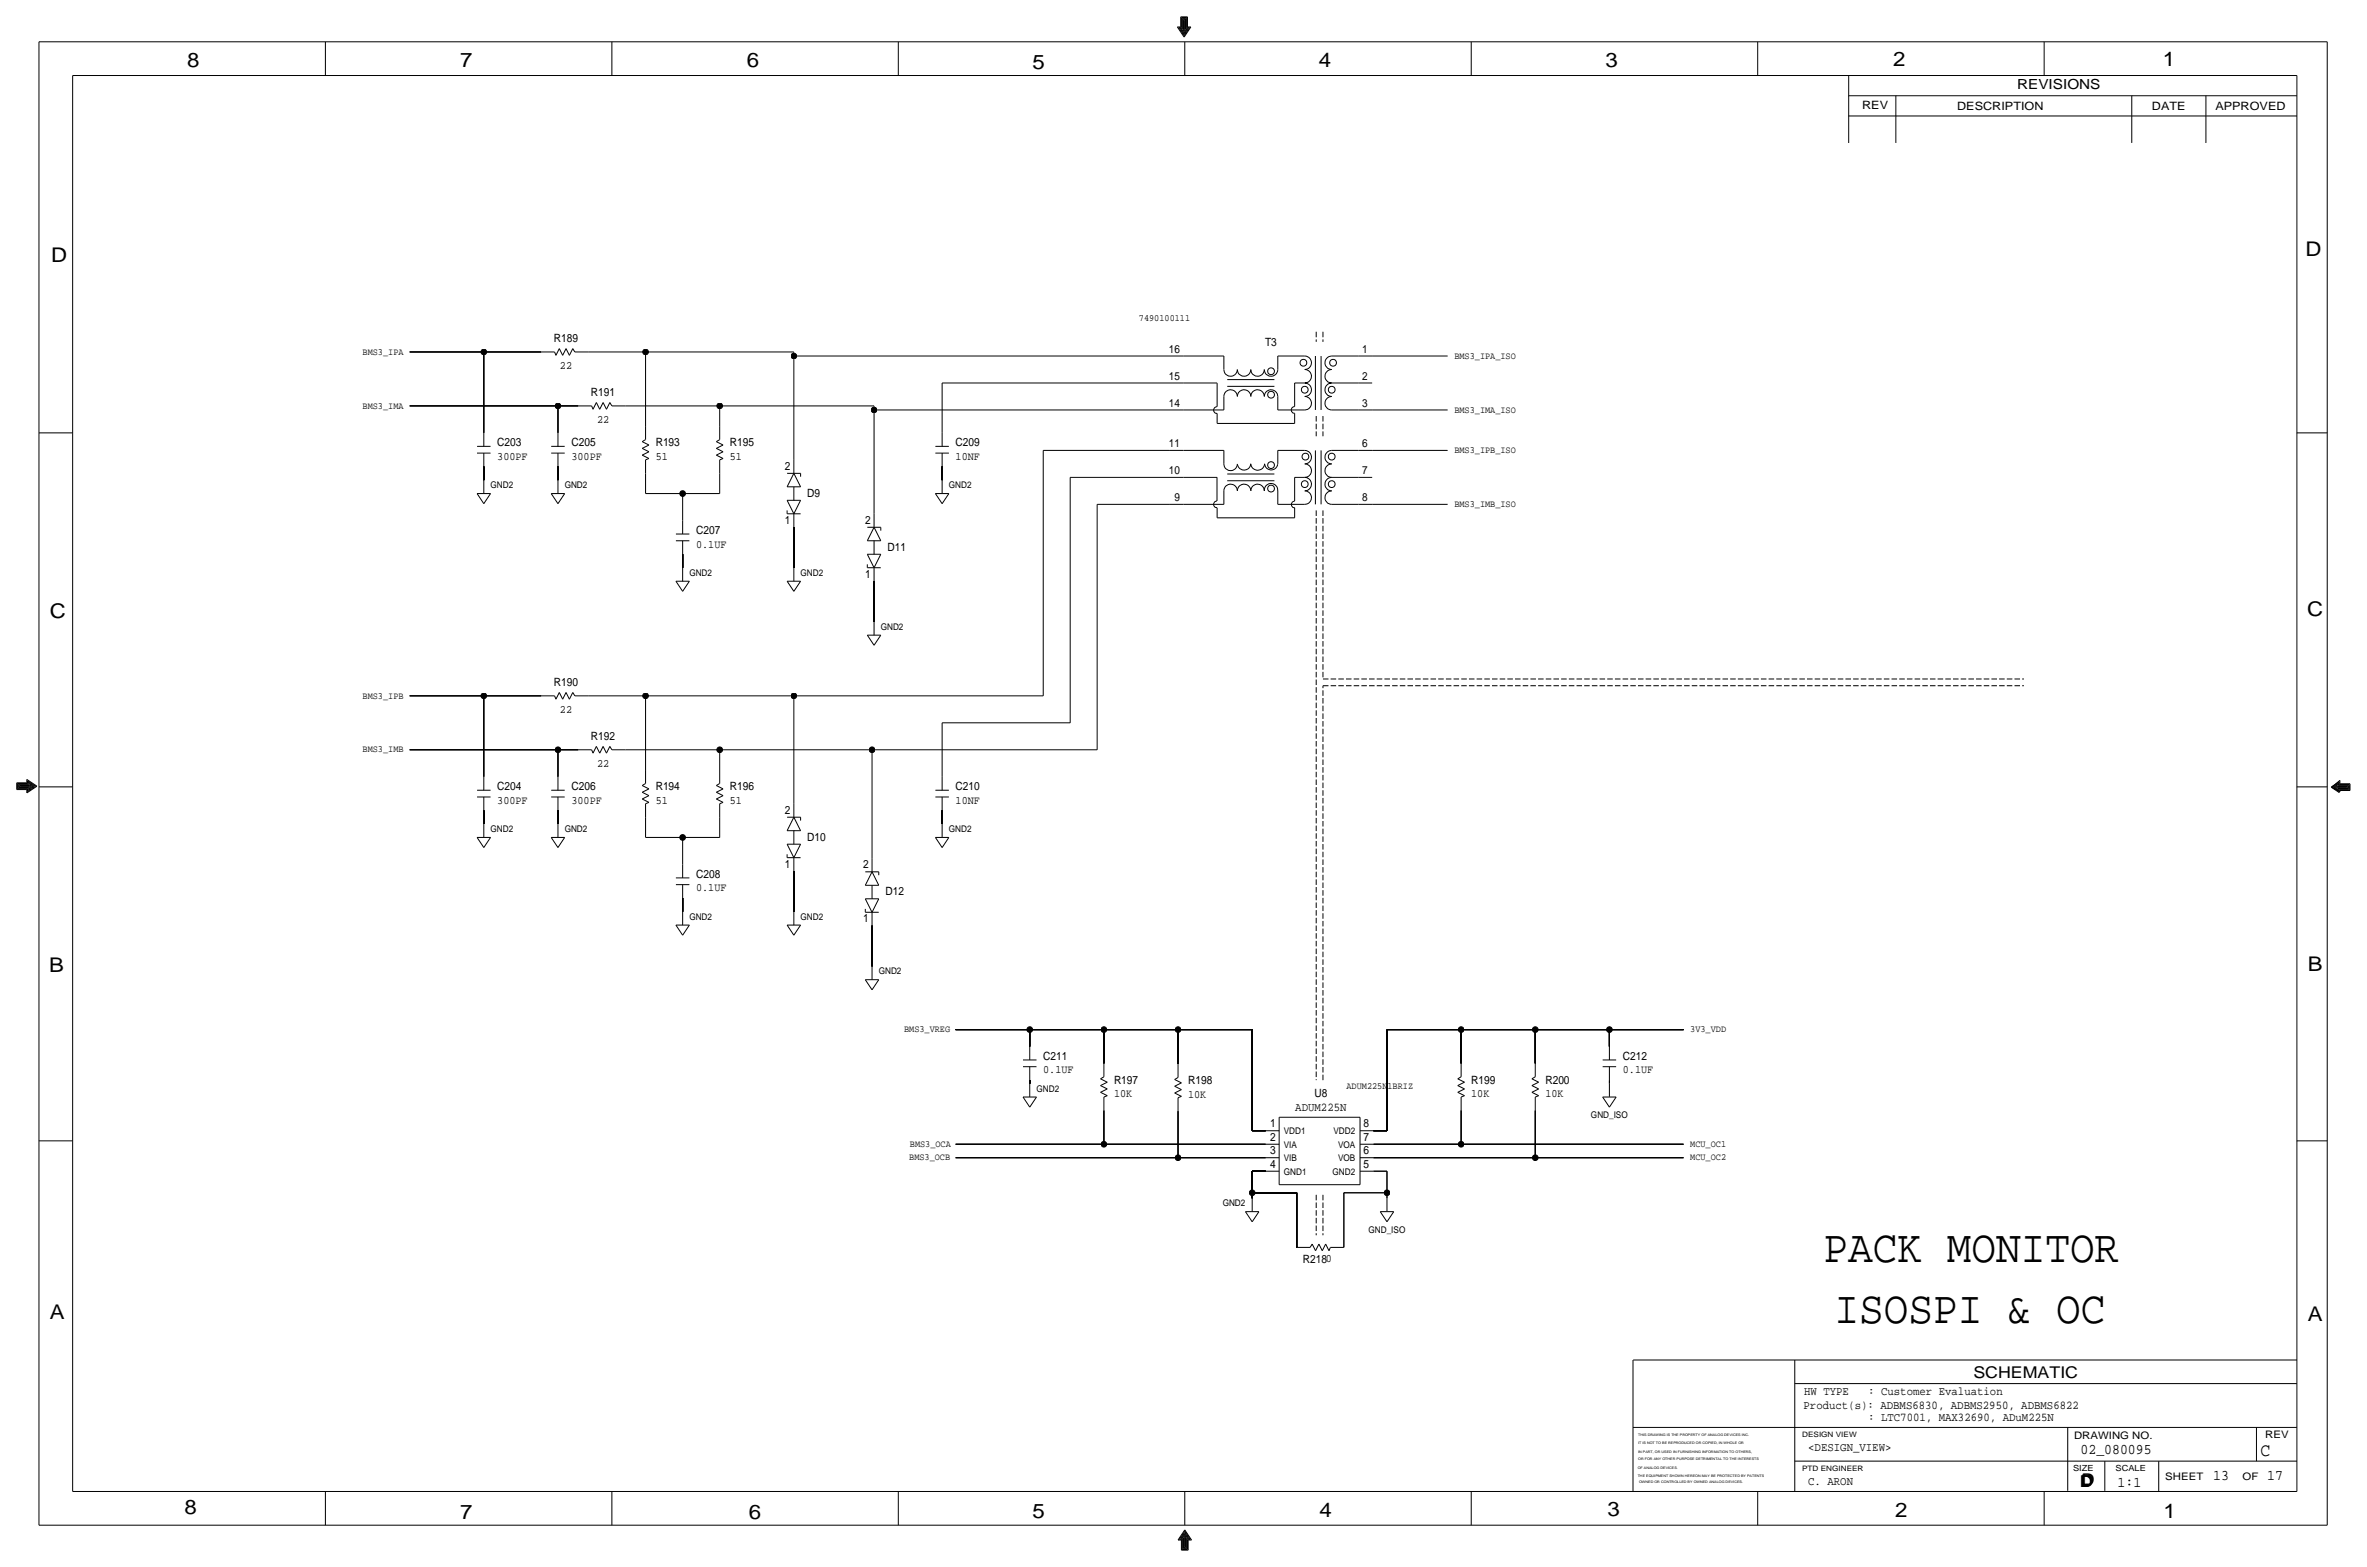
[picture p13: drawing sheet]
<svg xmlns="http://www.w3.org/2000/svg" width="892mm" height="590mm" viewBox="0 0 892 590" stroke-linecap="round" stroke-linejoin="round" font-family="sans-serif">
<defs><g id="words">
<g font-size="17.4">
<text x="687.1" y="475.5">PACK MONITOR</text>
<text x="691.3" y="498.3">ISOSPI &amp; OC</text>
</g>
<g font-size="7.6">
<text x="70.6" y="25.4">8</text>
<text x="173.4" y="25.4">7</text>
<text x="281.4" y="25.1">6</text>
<text x="389.1" y="26.2">5</text>
<text x="497" y="25.4">4</text>
<text x="605" y="25.1">3</text>
<text x="713.4" y="24.9">2</text>
<text x="815" y="24.9">1</text>
<text x="19.3" y="98.8">D</text>
<text x="868.9" y="96.5">D</text>
<text x="18.7" y="232.7">C</text>
<text x="869.4" y="232.2">C</text>
<text x="869.6" y="365.8">B</text>
<text x="18.5" y="366">B</text>
<text x="18.7" y="496.8">A</text>
<text x="869.6" y="497.6">A</text>
<text x="69.5" y="570.5">8</text>
<text x="173.4" y="572.3">7</text>
<text x="282.1" y="572.3">6</text>
<text x="389.1" y="571.8">5</text>
<text x="497.3" y="571.5">4</text>
<text x="605.7" y="571.2">3</text>
<text x="714.2" y="571.5">2</text>
<text x="815.3" y="572">1</text>
</g>
<text font-size="7" x="851.9" y="548.4">C</text>
<g font-size="6.1">
<text x="743.7" y="518.9">SCHEMATIC</text>
<text x="783.8" y="560.3">D</text>
<text x="784.3" y="559.8">D</text>
</g>
<g font-size="5.6">
<text x="784" y="547.9">02_080095</text>
<text x="834.1" y="557.5">13</text>
<text x="854.4" y="557.5">17</text>
<text x="798" y="560.1">1:1</text>
</g>
<text font-size="5.2" x="760.2" y="33.5">REVISIONS</text>
<g font-size="4.5">
<text x="488.1" y="418.3">ADUM225N</text>
<text x="679.9" y="525.5">HW TYPE</text>
<text x="704" y="525.5">: Customer Evaluation</text>
<text x="679.7" y="530.9">Product(s): ADBMS6830, ADBMS2950, ADBMS6822</text>
<text x="704" y="535.2">: LTC7001, MAX32690, ADuM225N</text>
<text x="681.4" y="546.6">&lt;DESIGN_VIEW&gt;</text>
<text x="681.4" y="559.3">C. ARON</text>
</g>
<g font-size="4.3">
<text x="701.8" y="41.1">REV</text>
<text x="737.6" y="41.4">DESCRIPTION</text>
<text x="811" y="41.4">DATE</text>
<text x="834.8" y="41.4">APPROVED</text>
<text x="208.7" y="128.8">R189</text>
<text x="476.8" y="130.3">T3</text>
<text x="211" y="138.9">22</text>
<text x="222.7" y="149.1">R191</text>
<text x="225" y="159.3">22</text>
<text x="187.4" y="168.1">C203</text>
<text x="187.4" y="173.2">300PF</text>
<text x="215.3" y="168.1">C205</text>
<text x="215.3" y="173.2">300PF</text>
<text x="247.1" y="168.1">R193</text>
<text x="247.1" y="173.2">51</text>
<text x="275" y="173.2">51</text>
<text x="275" y="168.1">R195</text>
<text x="360.1" y="168.1">C209</text>
<text x="360.1" y="173.2">10NF</text>
<text x="295.8" y="177">2</text>
<text x="304.2" y="187.2">D9</text>
<text x="295.8" y="197.4">1</text>
<text x="326" y="197.4">2</text>
<text x="262.3" y="201.2">C207</text>
<text x="262.3" y="206.2">0.1UF</text>
<text x="334.5" y="207.5">D11</text>
<text x="326" y="217.7">1</text>
<text x="208.7" y="258.3">R190</text>
<text x="211" y="268.5">22</text>
<text x="222.7" y="278.6">R192</text>
<text x="225" y="288.8">22</text>
<text x="187.4" y="297.7">C204</text>
<text x="215.3" y="297.7">C206</text>
<text x="247.1" y="297.7">R194</text>
<text x="275" y="297.7">R196</text>
<text x="360.1" y="297.7">C210</text>
<text x="187.4" y="302.8">300PF</text>
<text x="215.3" y="302.8">300PF</text>
<text x="247.1" y="302.8">51</text>
<text x="275" y="302.8">51</text>
<text x="360.1" y="302.8">10NF</text>
<text x="295.8" y="306.6">2</text>
<text x="304.2" y="316.7">D10</text>
<text x="295.8" y="326.9">1</text>
<text x="325.2" y="327.2">2</text>
<text x="262.3" y="330.7">C208</text>
<text x="262.3" y="335.8">0.1UF</text>
<text x="333.7" y="337.3">D12</text>
<text x="325.2" y="347.5">1</text>
<text x="393.1" y="399.3">C211</text>
<text x="611.6" y="399.3">C212</text>
<text x="393.1" y="404.4">0.1UF</text>
<text x="611.6" y="404.4">0.1UF</text>
<text x="419.8" y="413.3">10K</text>
<text x="419.8" y="408.2">R197</text>
<text x="447.8" y="413.5">10K</text>
<text x="447.8" y="408.4">R198</text>
<text x="495.3" y="413.3">U8</text>
<text x="554.4" y="413.3">10K</text>
<text x="554.4" y="408.2">R199</text>
<text x="582.4" y="413.3">10K</text>
<text x="582.4" y="408.2">R200</text>
<text x="478.6" y="424.7">1</text>
<text x="513.8" y="424.7">8</text>
<text x="478.6" y="429.8">2</text>
<text x="513.8" y="429.8">7</text>
<text x="478.6" y="434.8">3</text>
<text x="513.8" y="434.8">6</text>
<text x="478.6" y="439.9">4</text>
<text x="513.8" y="439.9">5</text>
<text x="490.9" y="475.7">R2180</text>
</g>
<g font-size="4.2">
<text x="440.5" y="132.9">16</text>
<text x="513.3" y="132.8">1</text>
<text x="440.5" y="143.1">15</text>
<text x="513.3" y="143">2</text>
<text x="440.5" y="153.2">14</text>
<text x="513.3" y="153.2">3</text>
<text x="440.5" y="168.4">11</text>
<text x="513.3" y="168.4">6</text>
<text x="440.5" y="178.6">10</text>
<text x="513.3" y="178.6">7</text>
<text x="442.6" y="188.7">9</text>
<text x="513.3" y="188.7">8</text>
</g>
<g font-size="3.9">
<text x="781.6" y="542.1">DRAWING NO.</text>
<text x="853.6" y="541.8">REV</text>
<text x="816" y="557.4">SHEET</text>
<text x="845.1" y="557.5">OF</text>
</g>
<g font-size="3.6">
<text x="429.2" y="120.9">7490100111</text>
<text x="136.6" y="133.6">BMS3_IPA</text>
<text x="548.1" y="135.1">BMS3_IPA_ISO</text>
<text x="136.6" y="153.9">BMS3_IMA</text>
<text x="548.1" y="155.4">BMS3_IMA_ISO</text>
<text x="548.1" y="170.7">BMS3_IPB_ISO</text>
<text x="548.1" y="191">BMS3_IMB_ISO</text>
<text x="136.6" y="263.1">BMS3_IPB</text>
<text x="136.6" y="283.5">BMS3_IMB</text>
<text x="340.7" y="388.9">BMS3_VREG</text>
<text x="637" y="388.9">3V3_VDD</text>
<text x="507.4" y="410.2">ADUM225N1BRIZ</text>
<text x="342.6" y="437.1">BMS3_OCB</text>
<text x="342.9" y="432.1">BMS3_OCA</text>
<text x="637" y="437.1">MCU_OC2</text>
<text x="637" y="432.1">MCU_OC1</text>
</g>
<g font-size="3.5">
<text x="184.9" y="183.9">GND2</text>
<text x="212.8" y="183.9">GND2</text>
<text x="357.6" y="183.9">GND2</text>
<text x="259.8" y="216.9">GND2</text>
<text x="301.7" y="216.9">GND2</text>
<text x="331.9" y="237.2">GND2</text>
<text x="184.9" y="313.4">GND2</text>
<text x="212.8" y="313.4">GND2</text>
<text x="357.6" y="313.4">GND2</text>
<text x="259.8" y="346.5">GND2</text>
<text x="301.7" y="346.5">GND2</text>
<text x="331.2" y="367">GND2</text>
<text x="390.6" y="411.2">GND2</text>
<text x="599.6" y="421.3">GND_ISO</text>
<text x="483.8" y="427.2">VDD1</text>
<text x="502.5" y="427.2">VDD2</text>
<text x="483.8" y="432.3">VIA</text>
<text x="483.8" y="437.4">VIB</text>
<text x="504.2" y="437.4">VOB</text>
<text x="504.2" y="432.3">VOA</text>
<text x="483.8" y="442.5">GND1</text>
<text x="502.2" y="442.5">GND2</text>
<text x="460.8" y="454.4">GND2</text>
<text x="515.7" y="464.5">GND_ISO</text>
</g>
<g font-size="3.2">
<text x="781.3" y="554">SIZE</text>
<text x="797.3" y="554">SCALE</text>
</g>
<g font-size="2.8">
<text x="679.1" y="541.3">DESIGN VIEW</text>
<text x="679.1" y="554">PTD ENGINEER</text>
</g>
<g font-size="1.3">
<text x="617.3" y="543.9">IT IS NOT TO BE REPRODUCED OR COPIED, IN WHOLE OR</text>
<text x="617.3" y="541.1">THIS DRAWING IS THE PROPERTY OF ANALOG DEVICES INC.</text>
<text x="617.3" y="550">OR FOR ANY OTHER PURPOSE DETRIMENTAL TO THE INTERESTS</text>
<text x="617.3" y="547.2">IN PART, OR USED IN FURNISHING INFORMATION TO OTHERS,</text>
<text x="617.2" y="553.2">OF ANALOG DEVICES.</text>
<text x="617.2" y="556.3">THE EQUIPMENT SHOWN HEREON MAY BE PROTECTED BY PATENTS</text>
<text x="617.7" y="558.8">OWNED OR CONTROLLED BY OWNED ANALOG DEVICES.</text>
</g>
</g></defs>
<!-- layer: Nets -->
<g fill="none" stroke="#000" stroke-width=".38">
<path d="M154.4 132.6h27.9zM182.3 132.6v30.5zM182.3 132.6h21.6zM221.7 132.6h21.6zM243.3 132.6v27.9zM243.3 132.6h55.9zM299.2 134.1v39.1zM299.2 134.1h141.7zM299.2 132.6v1.5zM517.1 134.1h28.4zM154.4 152.9h55.9zM210.3 152.9v10.2z"/>
<path d="M210.3 152.9h7.6zM235.7 152.9h35.5zM271.2 152.9v7.6zM271.2 152.9h58.2zM329.4 154.4v39.1zM329.4 152.9v1.5zM329.4 154.4h111.5zM355 144.3v18.8zM355 144.3h85.9zM517.1 154.4h28.4zM182.3 175.8v5zM210.3 175.8v5z"/>
<path d="M243.3 178.3v7.6zM271.2 178.3v7.6zM355 175.8v5zM393.1 169.7v92.4zM393.1 169.7h47.8zM403.3 179.8v92.5zM403.3 179.8h37.6zM517.1 169.7h28.4zM243.3 185.9h14zM257.3 185.9v10.2zM257.3 185.9h13.9zM299.2 198.6v15.3z"/>
<path d="M413.5 190v92.4zM413.5 190h27.4zM517.1 190h28.4zM257.3 208.8v5.1zM329.4 218.9v15.3zM154.4 262.1h27.9zM182.3 262.1v30.5zM182.3 262.1h21.6zM221.7 262.1h21.6zM243.3 262.1v28zM243.3 262.1h55.9zM299.2 262.1v40.7z"/>
<path d="M299.2 262.1h93.9zM355 272.3v20.3zM355 272.3h48.3zM154.4 282.4h55.9zM210.3 282.4v10.2zM210.3 282.4h7.6zM235.7 282.4h35.5zM271.2 282.4v7.7zM271.2 282.4h57.4zM328.6 282.4v40.9zM328.6 282.4h84.9zM182.3 305.3v5.1z"/>
<path d="M210.3 305.3v5.1zM243.3 307.8v7.7zM243.3 315.5h14zM257.3 315.5v10.1zM257.3 315.5h13.9zM271.2 307.8v7.7zM355 305.3v5.1zM257.3 338.3v5.1zM299.2 328.2v15.2zM328.6 348.7v15.3zM360.1 387.9h28zM388.1 387.9v6.3z"/>
<path d="M388.1 387.9h27.9zM416 387.9v12.7zM416 387.9h27.9zM443.9 387.9v12.9zM443.9 387.9h28zM471.9 387.9v38.1zM522.7 387.9v38.1zM522.7 387.9h27.9zM550.6 387.9v12.7zM550.6 387.9h28zM578.6 387.9v12.7zM578.6 387.9h27.9z"/>
<path d="M606.5 387.9v6.3zM606.5 387.9h27.9zM388.1 406.9v1.3zM416 418.3v12.7zM443.9 418.6v17.5zM550.6 418.3v12.7zM578.6 418.3v17.8zM606.5 406.9v1.3zM360.1 436.1h83.8zM360.1 431h55.9zM416 431h61zM443.9 436.1h33.1z"/>
<path d="M471.9 426h5.1zM517.6 426h5.1zM517.6 431h33zM517.6 436.1h61zM550.6 431h83.8zM578.6 436.1h55.8zM471.9 441.2h5.1zM471.9 449.3v2.1zM471.9 441.2v8.1zM471.9 449.3h16.7zM488.6 449.3v20.6zM506.4 449.3v20.6z"/>
<path d="M506.4 449.3h16.3zM517.6 441.2h5.1zM522.7 449.3v2.1zM522.7 441.2v8.1z"/>
</g>
<path d="M496 125v3.8M498.6 125v3.8M496 156.7v7.6M498.6 156.7v7.6M496 192.3v214.6M498.6 192.3v63.5M498.6 255.8h264.1M498.6 258.3h264.1M498.6 406.9v-148.6M496 450.1v15.2M498.6 450.1v15.2" fill="none" stroke="#000" stroke-width=".38" stroke-dasharray="2.1 .8" stroke-linecap="butt"/>
<g fill="#000" stroke="#000" stroke-width=".38">
<circle cx="182.3" cy="132.6" r="1.07"/>
<circle cx="243.3" cy="132.6" r="1.07"/>
<circle cx="299.2" cy="134.1" r="1.07"/>
<circle cx="210.3" cy="152.9" r="1.07"/>
<circle cx="271.2" cy="152.9" r="1.07"/>
<circle cx="329.4" cy="154.4" r="1.07"/>
<circle cx="257.3" cy="185.9" r="1.07"/>
<circle cx="182.3" cy="262.1" r="1.07"/>
<circle cx="243.3" cy="262.1" r="1.07"/>
<circle cx="299.2" cy="262.1" r="1.07"/>
<circle cx="210.3" cy="282.4" r="1.07"/>
<circle cx="271.2" cy="282.4" r="1.07"/>
<circle cx="328.6" cy="282.4" r="1.07"/>
<circle cx="257.3" cy="315.5" r="1.07"/>
<circle cx="388.1" cy="387.9" r="1.07"/>
<circle cx="416" cy="387.9" r="1.07"/>
<circle cx="443.9" cy="387.9" r="1.07"/>
<circle cx="550.6" cy="387.9" r="1.07"/>
<circle cx="578.6" cy="387.9" r="1.07"/>
<circle cx="606.5" cy="387.9" r="1.07"/>
<circle cx="416" cy="431" r="1.07"/>
<circle cx="443.9" cy="436.1" r="1.07"/>
<circle cx="550.6" cy="431" r="1.07"/>
<circle cx="578.6" cy="436.1" r="1.07"/>
<circle cx="471.9" cy="449.3" r="1.07"/>
<circle cx="522.7" cy="449.3" r="1.07"/>
</g>
<!-- layer: Components -->
<g fill="none" stroke="#000" stroke-width=".38">
<path d="M203.9 132.6h5.1zM209 132.6l.5 1.3zM210.8 131.3l1.2 2.6zM210.8 131.3l-1.3 2.6zM213.3 131.3l1.3 2.6zM213.3 131.3l-1.3 2.6zM215.8 131.3l.8 1.3zM215.8 131.3l-1.2 2.6zM216.6 132.6h5.1zM440.9 134.1h5.1zM446 134.1h15.2zM461.2 134.1v5.1z"/>
<path d="M466.3 139.2a2.54 2.54 0 0 1-2.5 2.5 2.54 2.54 0 0 1-2.6-2.5M471.4 139.2a2.54 2.54 0 0 1-2.5 2.5 2.54 2.54 0 0 1-2.6-2.5M476.5 139.2a2.54 2.54 0 0 1-2.6 2.5 2.54 2.54 0 0 1-2.5-2.5M481.5 134.1v5.1zM481.5 134.1h10.2zM481.5 139.2a2.54 2.54 0 0 1-2.5 2.5 2.54 2.54 0 0 1-2.5-2.5M491.7 134.1a2.54 2.54 0 0 1 2.5 2.6 2.54 2.54 0 0 1-2.5 2.5 2.54 2.54 0 0 1 2.5 2.5 2.54 2.54 0 0 1-2.5 2.6 2.54 2.54 0 0 1 2.5 2.5 2.54 2.54 0 0 1-2.5 2.6 2.54 2.54 0 0 1 2.5 2.5 2.54 2.54 0 0 1-2.5 2.5M495.7 134.1v20.3zM497.8 134.1v20.3zM501.9 134.1h10.1zM501.9 134.1a2.54 2.54 0 0 0-2.6 2.6 2.54 2.54 0 0 0 2.6 2.5 2.54 2.54 0 0 0-2.6 2.5 2.54 2.54 0 0 0 2.6 2.6 2.54 2.54 0 0 0-2.6 2.5 2.54 2.54 0 0 0 2.6 2.6 2.54 2.54 0 0 0-2.6 2.5 2.54 2.54 0 0 0 2.6 2.5M512 134.1h5.1z"/>
<path d="M217.9 152.9h5.1zM223 152.9l.5 1.3zM224.7 151.6l1.3 2.6zM224.7 151.6l-1.2 2.6zM227.3 151.6l1.2 2.6zM227.3 151.6l-1.3 2.6zM229.8 151.6l.8 1.3zM229.8 151.6l-1.3 2.6zM230.6 152.9h5.1zM440.9 144.3h5.1zM440.9 154.4h5.1zM446 144.3h12.7z"/>
<path d="M446 154.4h15.2zM458.6 153.2a1.27 1.27 0 0 0-1.2 1.3 1.27 1.27 0 0 0 1.2 1.3M458.7 144.3v8.9zM458.7 155.7v3.8zM458.7 159.5h29.2zM461.2 149.4v5zM461.2 149.4a2.54 2.54 0 0 1 2.6-2.6 2.54 2.54 0 0 1 2.5 2.6 2.54 2.54 0 0 1 2.5-2.6 2.54 2.54 0 0 1 2.6 2.6 2.54 2.54 0 0 1 2.5-2.6 2.54 2.54 0 0 1 2.6 2.6 2.54 2.54 0 0 1 2.5-2.6 2.54 2.54 0 0 1 2.5 2.6M462.5 145.5h17.8zM462.5 143h17.8zM481.5 149.4v5zM481.5 154.4h10.2zM487.9 155.7v3.8z"/>
<path d="M487.9 144.3v8.9zM487.9 144.3h3.8zM487.9 153.2a1.27 1.27 0 0 0-1.3 1.2 1.27 1.27 0 0 0 1.3 1.3M501.9 154.4h10.1zM501.9 144.3h10.1zM512 154.4h5.1zM512 144.3h5.1zM179.8 168.1h5.1zM179.8 170.7h5.1zM182.3 170.7v5.1zM182.3 163.1v5zM207.7 168.1h5.1z"/>
<path d="M207.7 170.7h5.1zM210.3 170.7v5.1zM210.3 163.1v5zM242 166.4l1.3-.8zM242 166.4l2.6 1.2zM242 168.9l2.6-1.3zM242 168.9l2.6 1.3zM242 171.4l2.6-1.2zM242 171.4l2.6 1.3zM243.3 173.2v5.1zM243.3 160.5v5.1zM243.3 173.2l1.3-.5z"/>
<path d="M270 166.4l1.2-.8zM270 166.4l2.5 1.2zM270 168.9l2.5-1.3zM270 168.9l2.5 1.3zM270 171.4l2.5-1.2zM270 171.4l2.5 1.3zM271.2 173.2v5.1zM271.2 160.5v5.1zM271.2 173.2l1.3-.5zM296.6 178.3h5.1zM299.2 173.2v5.1zM299.2 178.3l-2.6 5.1z"/>
<path d="M299.2 178.3l2.5 5.1zM301.7 178.3v1.3zM352.5 168.1h5.1zM352.5 170.7h5.1zM355 170.7v5.1zM355 163.1v5zM440.9 169.7h5.1zM440.9 179.8h5.1zM446 179.8h12.7zM446 169.7h15.2zM458.6 179.8v8.9zM461.2 169.7v5.1z"/>
<path d="M462.5 178.6h17.8zM466.3 174.8a2.54 2.54 0 0 1-2.5 2.5 2.54 2.54 0 0 1-2.6-2.5M471.3 174.8a2.53 2.53 0 0 1-2.4 2.3 2.53 2.53 0 0 1-2.6-2.2M471.3 174.7a2.62 2.62 0 0 0 2.6 2.4 2.62 2.62 0 0 0 2.7-2.4M476.6 174.8a2.48 2.48 0 0 0 2.4 2.2 2.48 2.48 0 0 0 2.5-2.1M481.5 169.7v5.1zM481.5 169.7h10.2zM487.9 179.8v8.9zM487.9 179.8h3.8zM491.7 169.7a2.54 2.54 0 0 1 2.5 2.5 2.54 2.54 0 0 1-2.5 2.6 2.54 2.54 0 0 1 2.5 2.5 2.54 2.54 0 0 1-2.5 2.5 2.54 2.54 0 0 1 2.5 2.6 2.54 2.54 0 0 1-2.5 2.5 2.54 2.54 0 0 1 2.5 2.6 2.54 2.54 0 0 1-2.5 2.5M495.7 169.7v20.3zM497.8 169.7v20.3z"/>
<path d="M501.9 179.8h10.1zM501.9 169.7h10.1zM501.9 169.7a2.54 2.54 0 0 0-2.6 2.5 2.54 2.54 0 0 0 2.6 2.6 2.54 2.54 0 0 0-2.6 2.5 2.54 2.54 0 0 0 2.6 2.5 2.54 2.54 0 0 0-2.6 2.6 2.54 2.54 0 0 0 2.6 2.5 2.54 2.54 0 0 0-2.6 2.6 2.54 2.54 0 0 0 2.6 2.5M512 179.8h5.1zM512 169.7h5.1zM179.8 185.9l2.5 3.8zM179.8 185.9h5.1zM182.3 180.8v5.1zM184.9 185.9l-2.6 3.8zM207.7 185.9l2.6 3.8zM207.7 185.9h5.1zM210.3 180.8v5.1z"/>
<path d="M212.8 185.9l-2.5 3.8zM257.3 196.1v5.1zM296.6 192.3v1.2zM296.6 193.5h5.1zM296.6 188.5l2.6 5zM296.6 188.5h5.1zM296.6 183.4h5.1zM299.2 193.5v5.1zM299.2 183.4v5.1zM301.7 188.5l-2.5 5zM326.8 198.6h5.1zM329.4 193.5v5.1z"/>
<path d="M329.4 198.6l-2.6 5.1zM329.4 198.6l2.5 5.1zM331.9 198.6v1.3zM352.5 185.9l2.5 3.8zM352.5 185.9h5.1zM355 180.8v5.1zM357.6 185.9l-2.6 3.8zM440.9 190h5.1zM446 190h15.2zM458.6 188.7a1.27 1.27 0 0 0-1.2 1.3 1.27 1.27 0 0 0 1.2 1.3M458.7 191.3v3.8zM458.7 195.1h29.2z"/>
<path d="M461.2 184.9v5.1zM461.2 184.9a2.54 2.54 0 0 1 2.6-2.5 2.54 2.54 0 0 1 2.5 2.5 2.54 2.54 0 0 1 2.5-2.5 2.54 2.54 0 0 1 2.6 2.5 2.54 2.54 0 0 1 2.5-2.5 2.54 2.54 0 0 1 2.6 2.5 2.53 2.53 0 0 1 2.5-2.8 2.53 2.53 0 0 1 2.5 2.9M462.5 181.1h17.8zM481.5 184.9v5.1zM481.5 190h10.2zM487.9 191.3v3.8zM487.9 188.8a1.27 1.27 0 0 0-1.2 1.2 1.27 1.27 0 0 0 1.2 1.3M501.9 190h10.1zM512 190h5.1zM254.7 201.2h5.1zM254.7 203.7h5.1zM254.7 218.9l2.6 3.9z"/>
<path d="M254.7 218.9h5.1zM257.3 203.7v5.1zM257.3 213.9v5zM259.8 218.9l-2.5 3.9zM296.6 218.9l2.6 3.9zM296.6 218.9h5.1zM299.2 213.9v5zM301.7 218.9l-2.5 3.9zM326.8 212.6v1.3zM326.8 213.9h5.1zM326.8 208.8l2.6 5.1zM326.8 208.8h5.1z"/>
<path d="M326.8 203.7h5.1zM329.4 213.9v5zM329.4 203.7v5.1zM331.9 208.8l-2.5 5.1zM326.8 239.3l2.6 3.8zM326.8 239.3h5.1zM329.4 234.2v5.1zM331.9 239.3l-2.5 3.8zM203.9 262.1h5.1zM209 262.1l.5 1.3zM210.8 260.9l1.2 2.5zM210.8 260.9l-1.3 2.5z"/>
<path d="M213.3 260.9l1.3 2.5zM213.3 260.9l-1.3 2.5zM215.8 260.9l.8 1.2zM215.8 260.9l-1.2 2.5zM216.6 262.1h5.1zM179.8 297.7h5.1zM182.3 292.6v5.1zM207.7 297.7h5.1zM210.3 292.6v5.1zM217.9 282.4h5.1zM223 282.4l.5 1.3zM224.7 281.2l1.3 2.5z"/>
<path d="M224.7 281.2l-1.2 2.5zM227.3 281.2l1.2 2.5zM227.3 281.2l-1.3 2.5zM229.8 281.2l.8 1.2zM229.8 281.2l-1.3 2.5zM230.6 282.4h5.1zM242 295.9l1.3-.8zM242 295.9l2.6 1.3zM242 298.4l2.6-1.2zM242 298.4l2.6 1.3zM243.3 290.1v5zM270 295.9l1.2-.8z"/>
<path d="M270 295.9l2.5 1.3zM270 298.4l2.5-1.2zM270 298.4l2.5 1.3zM271.2 290.1v5zM352.5 297.7h5.1zM355 292.6v5.1zM179.8 300.2h5.1zM179.8 315.5l2.5 3.8zM179.8 315.5h5.1zM182.3 300.2v5.1zM182.3 310.4v5.1zM184.9 315.5l-2.6 3.8z"/>
<path d="M207.7 300.2h5.1zM207.7 315.5l2.6 3.8zM207.7 315.5h5.1zM210.3 300.2v5.1zM210.3 310.4v5.1zM212.8 315.5l-2.5 3.8zM242 301l2.6-1.3zM242 301l2.6 1.3zM243.3 302.8v5zM243.3 302.8l1.3-.5zM270 301l2.5-1.3zM270 301l2.5 1.3z"/>
<path d="M271.2 302.8v5zM271.2 302.8l1.3-.5zM296.6 318l2.6 5.1zM296.6 318h5.1zM296.6 307.8h5.1zM296.6 312.9h5.1zM299.2 302.8v5zM299.2 312.9v5.1zM299.2 307.8l-2.6 5.1zM299.2 307.8l2.5 5.1zM301.7 307.8v1.3zM301.7 318l-2.5 5.1z"/>
<path d="M352.5 300.2h5.1zM352.5 315.5l2.5 3.8zM352.5 315.5h5.1zM355 300.2v5.1zM355 310.4v5.1zM357.6 315.5l-2.6 3.8zM254.7 330.7h5.1zM254.7 333.2h5.1zM257.3 333.2v5.1zM257.3 325.6v5.1zM296.6 321.8v1.3zM296.6 323.1h5.1z"/>
<path d="M299.2 323.1v5.1zM326.1 338.6l2.5 5.1zM326.1 338.6h5.1zM326.1 328.4h5.1zM326.1 333.5h5.1zM328.6 323.3v5.1zM328.6 333.5v5.1zM328.6 328.4l-2.5 5.1zM328.6 328.4l2.6 5.1zM331.2 328.4v1.3zM331.2 338.6l-2.6 5.1zM254.7 348.5l2.6 3.8z"/>
<path d="M254.7 348.5h5.1zM257.3 343.4v5.1zM259.8 348.5l-2.5 3.8zM296.6 348.5l2.6 3.8zM296.6 348.5h5.1zM299.2 343.4v5.1zM301.7 348.5l-2.5 3.8zM326.1 342.4v1.3zM326.1 343.7h5.1zM328.6 343.7v5zM326.1 369.1l2.5 3.8zM326.1 369.1h5.1z"/>
<path d="M328.6 364v5.1zM331.2 369.1l-2.6 3.8zM385.5 399.3h5.1zM388.1 394.2v5.1zM604 399.3h5zM606.5 394.2v5.1zM385.5 413.3l2.6 3.8zM385.5 413.3h5.1zM385.5 401.8h5.1zM388.1 408.2v5.1zM388.1 401.8v5.1zM390.6 413.3l-2.5 3.8z"/>
<path d="M414.7 406.4l1.3-.8zM414.7 406.4l2.6 1.3zM414.7 408.9l2.6-1.2zM414.7 408.9l2.6 1.3zM414.7 411.5l2.6-1.3zM414.7 411.5l2.6 1.3zM416 413.3v5zM416 400.6v5zM416 413.3l1.3-.5zM442.7 406.7l1.2-.8zM442.7 406.7l2.5 1.2zM442.7 409.2l2.5-1.3z"/>
<path d="M442.7 409.2l2.5 1.3zM442.7 411.7l2.5-1.2zM442.7 411.7l2.5 1.3zM443.9 413.5v5.1zM443.9 400.8v5.1zM443.9 413.5l1.3-.5zM549.4 406.4l1.2-.8zM549.4 406.4l2.5 1.3zM549.4 408.9l2.5-1.2zM549.4 408.9l2.5 1.3zM549.4 411.5l2.5-1.3zM549.4 411.5l2.5 1.3z"/>
<path d="M550.6 413.3v5zM550.6 400.6v5zM550.6 413.3l1.3-.5zM577.3 406.4l1.3-.8zM577.3 406.4l2.5 1.3zM577.3 408.9l2.5-1.2zM577.3 408.9l2.5 1.3zM577.3 411.5l2.5-1.3zM577.3 411.5l2.5 1.3zM578.6 413.3v5zM578.6 400.6v5zM578.6 413.3l1.2-.5z"/>
<path d="M604 413.3l2.5 3.8zM604 413.3h5zM604 401.8h5zM606.5 408.2v5zM606.5 401.8v5.1zM609 413.3l-2.5 3.8zM477 431h5zM477 436.1h5zM477 426h5zM482 420.9h30.5zM482 420.9v25.4zM512.5 426h5.1z"/>
<path d="M512.5 436.1h5.1zM512.5 431h5.1zM512.5 420.9v25.4zM469.3 456.4l2.6 3.8zM469.3 456.4h5.1zM471.9 451.4v5zM474.4 456.4l-2.5 3.8zM477 441.2h5zM482 446.3h30.5zM512.5 441.2h5.1zM520.1 456.4l2.6 3.8zM520.1 456.4h5.1z"/>
<path d="M522.7 451.4v4.9zM525.2 456.4l-2.5 3.8zM488.6 469.9h5.1zM494.5 468.6l-.8 1.3zM494.5 468.6l1.3 2.6zM497 468.6l-1.2 2.6zM497 468.6l1.3 2.6zM499.6 468.6l-1.3 2.6zM499.6 468.6l1.2 2.6zM501.3 469.9h5.1zM501.3 469.9l-.5 1.3z"/>
<circle cx="479" cy="139.9" r="1.28"/>
<circle cx="491.2" cy="136.7" r="1.28"/>
<circle cx="502.4" cy="136.7" r="1.28"/>
<circle cx="479" cy="148.7" r="1.28"/>
<circle cx="491.7" cy="146.8" r="1.28"/>
<circle cx="501.8" cy="146.8" r="1.28"/>
<circle cx="479" cy="175.2" r="1.28"/>
<circle cx="491.9" cy="172" r="1.28"/>
<circle cx="501.8" cy="172" r="1.28"/>
<circle cx="479" cy="184.1" r="1.28"/>
<circle cx="491.7" cy="182.4" r="1.28"/>
<circle cx="501.8" cy="182.4" r="1.28"/>
</g>
<!-- layer: Page Border and Title Block -->
<g fill="none" stroke="#000" stroke-width=".38">
<path d="M14.7 15.7v558.8zM14.7 15.7h862.3zM122.6 15.7v12.7zM230.6 15.7v12.7zM338.5 15.7v12.7zM443.7 10.2h1.3zM443.7 10.2l2.5 3.8zM444.2 10.4h1zM444.2 10.4l2 3.1zM444.7 10.7h.8zM444.7 10.7l1.5 2.3zM445 6.4h2.5z"/>
<path d="M445 6.4v3.8zM445.2 10.9l1 1.5zM445.2 10.9h.5zM445.2 6.6h2zM445.2 6.6v3.8zM445.5 6.9h1.5zM445.5 6.9v3.8zM445.7 7.1h1zM445.7 11.2h.3zM445.7 11.2l.5 .7zM445.7 7.1v3.8zM446 7.4h.5z"/>
<path d="M446 7.4v3.8zM446.2 7.6v4.1zM446.5 15.7v12.7zM446.5 11.2h.2zM446.5 7.4v3.8zM446.7 11.2l-.5 .7zM446.7 7.1v3.8zM446.7 10.9h.5zM447 6.9v3.8zM447 10.7h.8zM447.2 10.4h1.1zM447.2 10.9l-1 1.5z"/>
<path d="M447.2 6.6v3.8zM447.5 6.4v3.8zM447.5 10.2h1.3zM447.8 10.7l-1.6 2.3zM448.3 10.4l-2.1 3.1zM448.8 10.2l-2.6 3.8zM554.4 15.7v12.7zM662.4 15.7v12.7zM770.3 15.7v12.7zM877 15.7v558.8zM27.4 28.4h838.2zM27.4 28.4v533.4z"/>
<path d="M696.7 28.4v25.4zM696.7 36.1h168.9zM714.5 36.1v17.7zM803.4 36.1v17.7zM831.3 36.1v17.7zM865.6 28.4v533.4zM696.7 43.7h168.9zM14.7 163.1h12.7zM865.6 163.1h11.4zM6.3 297.4h3.8zM6.3 294.9v2.5zM6.3 294.9h3.8z"/>
<path d="M6.6 295.1h3.8zM6.6 295.1v2.1zM6.6 297.2h3.8zM6.8 295.4h3.8zM6.8 295.4v1.5zM6.8 296.9h3.8zM7.1 295.7h3.8zM7.1 295.7v1zM7.1 296.7h3.8zM7.3 295.9h3.8zM7.3 295.9v.5zM7.3 296.4h3.8z"/>
<path d="M7.6 296.2h4zM10.1 293.6l3.8 2.6zM10.1 298.7l3.8-2.5zM10.1 293.6v1.3zM10.1 297.4v1.3zM10.4 294.1l3 2.1zM10.4 298.2l3-2zM10.4 297.2v1zM10.4 294.1v1zM10.6 294.6l2.3 1.6zM10.6 297.7l2.3-1.5zM10.6 296.9v.8z"/>
<path d="M10.6 294.6v.8zM10.9 297.2l1.5-1zM10.9 295.1l1.5 1.1zM10.9 296.7v.5zM10.9 295.1v.6zM11.1 296.7l.8-.5zM11.1 295.7l.8 .5zM11.1 296.4v.3zM11.1 295.7v.2zM14.7 296.4h12.7zM865.6 296.4h11.4zM878.5 296.5l3 2.1z"/>
<path d="M878.5 296.5l3-2zM878.7 296.5l3.1-2.5zM878.7 296.5l3.1 1.8zM879 296.5l2.3 1.5zM879 296.5l2.3-1.5zM879.5 296.5l1.5 1zM879.5 296.5l1.5-1zM880 296.5l.8 .5zM880 296.5l.8-.5zM880.3 296.5h4zM880.8 296.8v.2zM880.8 296v.3z"/>
<path d="M880.8 296.8h3.8zM880.8 296.3h3.8zM881 297v.5zM881 295.5v.5zM881 297h3.8zM881 296h3.8zM881.3 297.3v.7zM881.3 295v.8zM881.3 297.3h3.8zM881.3 295.8h3.8zM881.5 297.5v1.1zM881.5 294.5v1z"/>
<path d="M881.5 297.5h3.8zM881.5 295.5h3.8zM881.8 294v1.2zM881.8 297.8v.5zM881.8 295.2h3.8zM881.8 297.8h3.8zM884.6 296.3v.5zM884.8 296v1zM885.1 295.8v1.5zM885.3 295.5v2zM885.6 295.2v2.6zM14.7 429.8h12.7z"/>
<path d="M865.6 429.8h11.4zM615.4 512.3v49.5zM615.4 512.3h250.2zM676.4 512.3v49.5zM615.4 537.7h250.2zM676.4 521.2h189.2zM779.2 537.7v23.9zM850.3 537.7v12.7zM676.4 550.4h189.2zM793.2 550.4v11.2zM813.5 550.4v11.4zM14.7 574.5h862.3z"/>
<path d="M27.4 561.8h838.2zM122.6 561.8v12.7zM230.6 561.8v12.7zM338.5 561.8v12.7zM444.4 579.9h1.1zM445 579.6h.7zM445.5 579.4h.5zM445.5 579.9v3.8zM445.7 579.6v3.8zM446 579.1h.2zM446 579.4v3.8zM446.2 579.1v3.8z"/>
<path d="M446.5 577.9l1 1.5zM446.5 577.9l-1 1.5zM446.5 578.4l.5 .7zM446.5 578.4l-.5 .7zM446.5 578.6v4.1zM446.5 577.3l-1.5 2.3zM446.5 577.3l1.5 2.3zM446.5 576.3l2.5 3.8zM446.5 576.3l-2.6 3.8zM446.5 576.8l-2.1 3.1zM446.5 576.8l2 3.1zM446.5 561.8v12.7z"/>
<path d="M446.7 579.1h.3zM446.7 579.1v3.8zM447 579.4h.5zM447 579.4v3.8zM447.2 579.6h.8zM447.2 579.6v3.8zM447.5 579.9h1zM447.5 579.9v3.8zM554.4 561.8v12.7zM662.4 561.8v12.7zM770.3 561.8v12.7zM443.9 580.1h1.3z"/>
<path d="M445.2 580.1v3.8zM445.2 583.9h2.6zM445.5 583.7h2zM445.7 583.4h1.5zM446 583.2h1zM446.2 582.9h.5zM447.8 580.1h1.2zM447.8 580.1v3.8z"/>
</g>
<use href="#words"/>
</svg>
